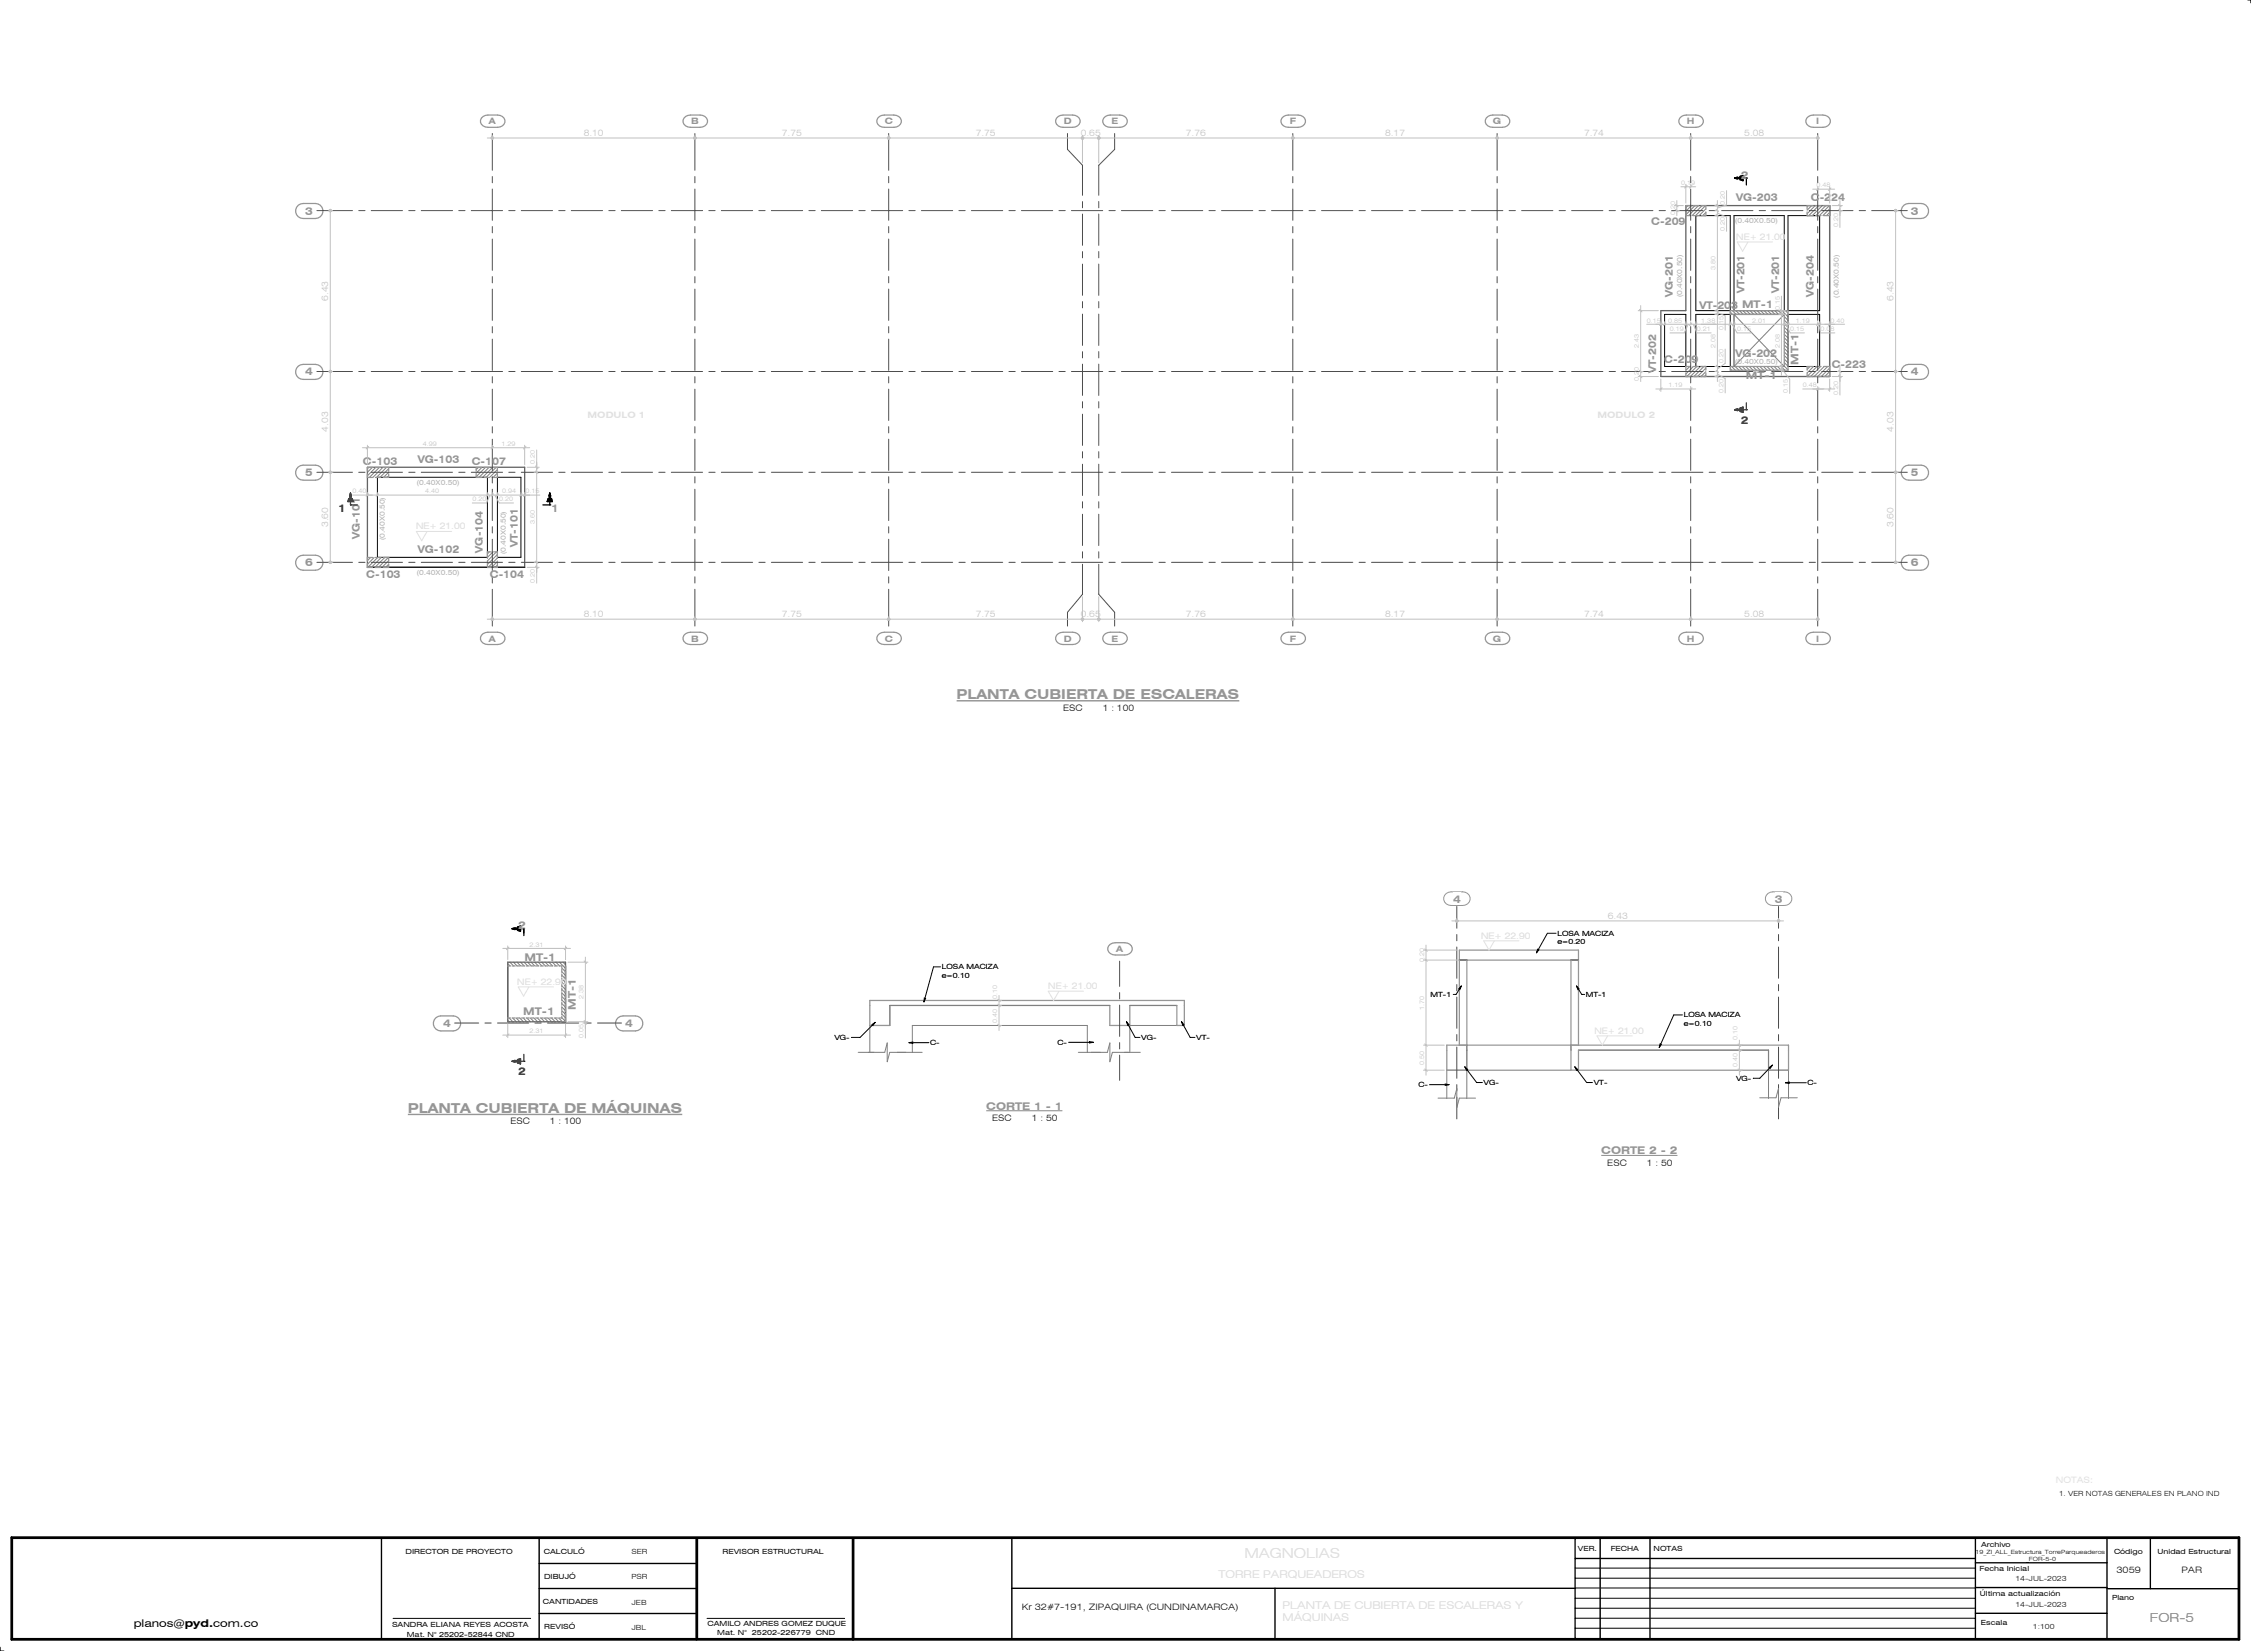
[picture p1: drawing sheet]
<svg xmlns="http://www.w3.org/2000/svg" width="900mm" height="660mm" viewBox="0 0 900 660" stroke-linecap="round" stroke-linejoin="round" font-family="sans-serif">
<defs><g id="words">
<g font-size="5.5" fill="#959595">
<text x="382.5" y="279.6">PLANTA CUBIERTA DE ESCALERAS</text>
<text x="163.1" y="445">PLANTA CUBIERTA DE MÁQUINAS</text>
</g>
<text font-size="4.9" fill="#959595" x="859.7" y="648.5">FOR-5</text>
<g font-size="4.2" fill="#959595">
<text x="696.1" y="71.4">2</text>
<text x="694.2" y="80.3">VG-203</text>
<text x="724.1" y="80.5">C-224</text>
<text x="122.1" y="85.8">3</text>
<text x="660.3" y="89.8">C-209</text>
<text x="764.1" y="85.8">3</text>
<text x="668.9" y="118.8" transform="rotate(-90 668.9 118.8)">VG-201</text>
<text x="697.6" y="117.3" transform="rotate(-90 697.6 117.3)">VT-201</text>
<text x="711.5" y="117.3" transform="rotate(-90 711.5 117.3)">VT-201</text>
<text x="725.3" y="118.8" transform="rotate(-90 725.3 118.8)">VG-204</text>
<text x="679.5" y="123.6">VT-203 MT-1</text>
<text x="694" y="142.7">VG-202</text>
<text x="662.3" y="149.2" transform="rotate(-90 662.3 149.2)">VT-202</text>
<text x="665.5" y="145.2">C-209</text>
<text x="719.2" y="145.9" transform="rotate(-90 719.2 145.9)">MT-1</text>
<text x="732.4" y="147.2">C-223</text>
<text x="122.1" y="150.1">4</text>
<text x="698.1" y="151.7">MT-1</text>
<text x="764.1" y="150.1">4</text>
<text x="145.1" y="185.8">C-103</text>
<text x="167.1" y="184.9">VG-103</text>
<text x="188.6" y="185.8">C-107</text>
<text x="122.1" y="190.4">5</text>
<text x="764.1" y="190.4">5</text>
<text x="220.3" y="204.8">1</text>
<text x="143.8" y="215.5" transform="rotate(-90 143.8 215.5)">VG-101</text>
<text x="167.1" y="220.9">VG-102</text>
<text x="193.1" y="220.9" transform="rotate(-90 193.1 220.9)">VG-104</text>
<text x="207" y="218.7" transform="rotate(-90 207 218.7)">VT-101</text>
<text x="122.1" y="226.4">6</text>
<text x="764.1" y="226.4">6</text>
<text x="146.5" y="231">C-103</text>
<text x="195.9" y="231">C-104</text>
<text x="581.1" y="360.8">4</text>
<text x="709.8" y="360.8">3</text>
<text x="207.2" y="371.4">2</text>
<text x="209.7" y="384">MT-1</text>
<text x="209.2" y="405.7">MT-1</text>
<text x="230.2" y="403.8" transform="rotate(-90 230.2 403.8)">MT-1</text>
<text x="177.2" y="410.5">4</text>
<text x="250" y="410.5">4</text>
<text x="394.4" y="443.6">CORTE 1 - 1</text>
<text x="640.3" y="461.5">CORTE 2 - 2</text>
</g>
<g font-size="4.2" fill="#383838">
<text x="696.1" y="169.5">2</text>
<text x="135.2" y="204.8">1</text>
<text x="207.2" y="429.9">2</text>
</g>
<text font-size="4.2" x="53.5" y="650.6">planos@pyd.com.co</text>
<g font-size="3.5" fill="#959595">
<text x="195.5" y="49.7">A</text>
<text x="276.4" y="49.7">B</text>
<text x="353.8" y="49.7">C</text>
<text x="425.3" y="49.7">D</text>
<text x="444.4" y="49.7">E</text>
<text x="515.7" y="49.7">F</text>
<text x="597" y="49.7">G</text>
<text x="674.5" y="49.7">H</text>
<text x="726.3" y="49.7">I</text>
<text x="195.5" y="256.5">A</text>
<text x="276.4" y="256.5">B</text>
<text x="353.8" y="256.5">C</text>
<text x="425.3" y="256.5">D</text>
<text x="444.4" y="256.5">E</text>
<text x="515.7" y="256.5">F</text>
<text x="597" y="256.5">G</text>
<text x="674.5" y="256.5">H</text>
<text x="726.3" y="256.5">I</text>
<text x="446.4" y="380.6">A</text>
</g>
<g font-size="3.5" fill="#c0c0c0">
<text x="233.4" y="54.3">8.10</text>
<text x="312.6" y="54.3">7.75</text>
<text x="390.1" y="54.3">7.75</text>
<text x="432.1" y="54.3">0.65</text>
<text x="474.2" y="54.3">7.76</text>
<text x="553.8" y="54.3">8.17</text>
<text x="633.4" y="54.3">7.74</text>
<text x="697.5" y="54.3">5.08</text>
<text x="131.2" y="120.3" transform="rotate(-90 131.2 120.3)">6.43</text>
<text x="757.1" y="120.3" transform="rotate(-90 757.1 120.3)">6.43</text>
<text x="131.2" y="172.6" transform="rotate(-90 131.2 172.6)">4.03</text>
<text x="757.1" y="172.6" transform="rotate(-90 757.1 172.6)">4.03</text>
<text x="131.2" y="210.7" transform="rotate(-90 131.2 210.7)">3.60</text>
<text x="757.1" y="210.7" transform="rotate(-90 757.1 210.7)">3.60</text>
<text x="233.4" y="246.7">8.10</text>
<text x="312.6" y="246.7">7.75</text>
<text x="390.1" y="246.7">7.75</text>
<text x="432.1" y="246.7">0.65</text>
<text x="474.2" y="246.7">7.76</text>
<text x="553.8" y="246.7">8.17</text>
<text x="633.4" y="246.7">7.74</text>
<text x="697.5" y="246.7">5.08</text>
<text x="642.9" y="367.3">6.43</text>
</g>
<g font-size="3.5" fill="#e1e1e1">
<text x="694.3" y="95.9">NE+ 21.00</text>
<text x="206.8" y="393.7">NE+ 22.90</text>
</g>
<g font-size="3.5">
<text x="425.1" y="284.1">ESC</text>
<text x="441" y="284.1">1 : 100</text>
<text x="204.1" y="449.4">ESC</text>
<text x="219.9" y="449.4">1 : 100</text>
<text x="396.8" y="448.2">ESC</text>
<text x="412.6" y="448.2">1 : 50</text>
<text x="642.7" y="466.1">ESC</text>
<text x="658.5" y="466.1">1 : 50</text>
<text x="846.3" y="629">3059</text>
<text x="872.3" y="629">PAR</text>
<text x="408.6" y="643.4">Kr 32#7-191, ZIPAQUIRA (CUNDINAMARCA)</text>
</g>
<g font-size="2.8" fill="#b2b2b2">
<text x="693.8" y="89.3">(0.40X0.50)</text>
<text x="672.6" y="118.9" transform="rotate(-90 672.6 118.9)">(0.40X0.50)</text>
<text x="735.3" y="119" transform="rotate(-90 735.3 119)">(0.40X0.50)</text>
<text x="693.8" y="145.7">(0.40X0.50)</text>
<text x="166.7" y="193.7">(0.40X0.50)</text>
<text x="153.9" y="215.8" transform="rotate(-90 153.9 215.8)">(0.40X0.50)</text>
<text x="202.3" y="221.5" transform="rotate(-90 202.3 221.5)">(0.40X0.50)</text>
<text x="166.7" y="229.7">(0.40X0.50)</text>
</g>
<g font-size="2.8">
<text x="622.7" y="374.1">LOSA MACIZA</text>
<text x="622.7" y="377.4">e= 0.20</text>
<text x="376.6" y="387.5">LOSA MACIZA</text>
<text x="376.6" y="390.9">e= 0.10</text>
<text x="572" y="398.5">MT-1</text>
<text x="634.1" y="398.5">MT-1</text>
<text x="673.2" y="406.7">LOSA MACIZA</text>
<text x="673.2" y="410.1">e= 0.10</text>
<text x="333.6" y="415.7">VG-</text>
<text x="371.9" y="417.8">C-</text>
<text x="422.9" y="417.7">C-</text>
<text x="456.3" y="415.7">VG-</text>
<text x="478.3" y="415.7">VT-</text>
<text x="567.2" y="434.6">C-</text>
<text x="593.3" y="433.7">VG-</text>
<text x="637.3" y="433.7">VT-</text>
<text x="694.2" y="432">VG-</text>
<text x="722.8" y="433.8">C-</text>
<text x="823.3" y="597.8">1. VER NOTAS GENERALES EN PLANO IND</text>
<text x="162.2" y="621.1">DIRECTOR DE PROYECTO</text>
<text x="217.4" y="621.1">CALCULÓ</text>
<text x="252.5" y="621.2">SER</text>
<text x="288.9" y="621.1">REVISOR ESTRUCTURAL</text>
<text x="630.9" y="620">VER.</text>
<text x="644.1" y="620">FECHA</text>
<text x="661.2" y="620">NOTAS</text>
<text x="792.1" y="618.5">Archivo</text>
<text x="845.3" y="621">Código</text>
<text x="862.7" y="621">Unidad Estructural</text>
<text x="791.6" y="627.9">Fecha Inicial</text>
<text x="217.6" y="631">DIBUJÓ</text>
<text x="252.5" y="631.1">PSR</text>
<text x="805.9" y="632">14-JUL-2023</text>
<text x="217.1" y="641">CANTIDADES</text>
<text x="252.5" y="641.5">JEB</text>
<text x="791.7" y="638.1">Última actualización</text>
<text x="844.5" y="639.5">Plano</text>
<text x="805.9" y="642.5">14-JUL-2023</text>
<text x="156.8" y="650.5">SANDRA ELIANA REYES ACOSTA</text>
<text x="217.6" y="651">REVISÓ</text>
<text x="252.5" y="651.4">JBL</text>
<text x="282.9" y="650.1">CAMILO ANDRES GOMEZ DUQUE</text>
<text x="286.8" y="653.6">Mat. N°</text>
<text x="300.7" y="653.6">25202-226779</text>
<text x="326.2" y="653.6">CND</text>
<text x="792.1" y="649.5">Escala</text>
<text x="812.9" y="651.2">1:100</text>
<text x="162.7" y="654.2">Mat. N° 25202-52844 CND</text>
</g>
<g font-size="2.5" fill="#c0c0c0">
<text x="672.2" y="74">0.19</text>
<text x="726.4" y="74.9">0.48</text>
<text x="689.7" y="81.9" transform="rotate(-90 689.7 81.9)">0.20</text>
<text x="669.8" y="86" transform="rotate(-90 669.8 86)">0.20</text>
<text x="689.7" y="92.5" transform="rotate(-90 689.7 92.5)">0.20</text>
<text x="735" y="90.9" transform="rotate(-90 735 90.9)">0.20</text>
<text x="711.6" y="124.1" transform="rotate(-90 711.6 124.1)">0.15</text>
<text x="658.5" y="128.9">0.15</text>
<text x="689.1" y="132" transform="rotate(-90 689.1 132)">0.15</text>
<text x="731.9" y="128.9">0.40</text>
<text x="667.8" y="132.4">0.19</text>
<text x="678.5" y="132.4">0.21</text>
<text x="694.6" y="132.4">0.15</text>
<text x="715.8" y="132.4">0.15</text>
<text x="728" y="132.4">0.08</text>
<text x="655.4" y="139.2" transform="rotate(-90 655.4 139.2)">2.43</text>
<text x="689.1" y="145.3" transform="rotate(-90 689.1 145.3)">0.20</text>
<text x="655.4" y="152.4" transform="rotate(-90 655.4 152.4)">0.20</text>
<text x="720.9" y="154.8">0.48</text>
<text x="689.1" y="157.1" transform="rotate(-90 689.1 157.1)">0.20</text>
<text x="714.9" y="157.3" transform="rotate(-90 714.9 157.3)">0.15</text>
<text x="735" y="157.9" transform="rotate(-90 735 157.9)">0.20</text>
<text x="169" y="178.3">4.99</text>
<text x="213.9" y="185.6" transform="rotate(-90 213.9 185.6)">0.20</text>
<text x="141" y="197.2">0.40</text>
<text x="210.2" y="197.2">0.15</text>
<text x="188.9" y="200.4">0.20</text>
<text x="199.6" y="200.4">0.20</text>
<text x="213.9" y="209.6" transform="rotate(-90 213.9 209.6)">3.60</text>
<text x="213.9" y="233.1" transform="rotate(-90 213.9 233.1)">0.20</text>
<text x="569.5" y="384.6" transform="rotate(-90 569.5 384.6)">0.20</text>
<text x="398.8" y="399.2" transform="rotate(-90 398.8 399.2)">0.10</text>
<text x="398.8" y="408.8" transform="rotate(-90 398.8 408.8)">0.40</text>
<text x="233.4" y="415" transform="rotate(-90 233.4 415)">0.05</text>
<text x="694.8" y="426.6" transform="rotate(-90 694.8 426.6)">0.40</text>
</g>
<g font-size="2.3">
<text x="790" y="621.1">19_ZI_ALL_Estructura_TorreParqueaderos</text>
<text x="810.1" y="623.9">_FOR-5-0</text>
</g>
</g></defs>
<g fill="none" stroke="#7f7f7f" stroke-width=".4">
<path d="M674.9 82.2l-.9 .9M676.3 82.2l-2.3 2.3M677.8 82.2l-3.8 3.7M679.2 82.2l-4 4M680.6 82.2l-4 4M682 82.2l-4 4M682.1 83.5l-2.7 2.7M682.1 84.9l-1.3 1.3M723 82.2l-.4 .4M724.4 82.2l-1.8 1.8M725.8 82.2l-3.2 3.2M727.3 82.2l-4 4"/>
<path d="M728.7 82.2l-4 4M730.1 82.2l-4 4M731.5 82.2l-4 4M731.6 83.5l-2.7 2.7M731.6 84.9l-1.3 1.3M691.9 124.7l.9 1M692.7 124.2l1.5 1.5M693.4 125.7l20.1 20.8M694.1 124.2l1.5 1.5M695.5 124.2l1.5 1.5M697 124.2l1.5 1.5M698.4 124.2l1.5 1.5"/>
<path d="M699.8 124.2l1.5 1.5M701.2 124.2l1.5 1.5M702.6 124.2l1.5 1.5M704 124.2l1.5 1.5M705.4 124.2l1.5 1.5M706.9 124.2l1.5 1.5M708.3 124.2l1.5 1.5M709.7 124.2l1.5 1.5M711.1 124.2l1.5 1.5M712.5 124.2l2.5 2.4M713.5 126.5l1.5 1.5M713.5 128l1.5 1.5"/>
<path d="M713.5 129.4l1.5 1.5M713.5 130.8l1.5 1.5M713.5 132.2l1.5 1.5M713.5 133.6l1.5 1.5M713.5 135l1.5 1.5M713.5 136.4l1.5 1.5M713.5 137.9l1.5 1.5M713.5 139.3l1.5 1.5M713.5 125.7l-20.1 20.8M713.9 124.2l1.1 1M674.3 146.5l-.2 .2M675.7 146.5l-1.6 1.6"/>
<path d="M677.1 146.5l-3 3M678.5 146.5l-4 4M679.9 146.5l-4 4M681.3 146.5l-4 4M682.1 147.1l-3.4 3.4M682.1 148.6l-1.9 1.9M682.1 150l-.5 .5M691.9 147.4l.6 .6M692.4 146.5l1.5 1.5M693.8 146.5l1.5 1.5M695.2 146.5l1.5 1.5M696.7 146.5l1.5 1.5"/>
<path d="M698.1 146.5l1.5 1.5M699.5 146.5l1.5 1.5M700.9 146.5l1.5 1.5M702.3 146.5l1.5 1.5M703.7 146.5l1.5 1.5M705.1 146.5l1.5 1.5M706.5 146.5l1.5 1.5M708 146.5l1.5 1.5M709.4 146.5l1.5 1.5M710.8 146.5l1.5 1.5M712.2 146.5l1.5 1.5M713.5 140.7l1.5 1.5"/>
<path d="M713.5 142.1l1.5 1.5M713.5 143.5l1.5 1.5M713.5 144.9l1.5 1.5M713.5 146.3l1.5 1.5M723.7 146.5l-1.1 1.1M725.2 146.5l-2.6 2.6M726.6 146.5l-4 4M728 146.5l-4 4M729.4 146.5l-4 4M730.8 146.5l-4 4M731.6 147.1l-3.4 3.4M731.6 148.5l-2 2"/>
<path d="M731.6 150l-.5 .5M147.4 186.9l-.5 .5M148.9 186.9l-2 1.9M150.3 186.9l-3.4 3.3M151.7 186.9l-4 4M153.1 186.9l-4 4M154.5 186.9l-4 4M155.4 187.4l-3.5 3.5M155.4 188.8l-2.1 2.1M155.4 190.2l-.7 .7M191.3 186.9l-.9 .8M192.7 186.9l-2.3 2.2"/>
<path d="M194.1 186.9l-3.7 3.7M195.5 186.9l-4 4M196.9 186.9l-4 4M198.3 186.9l-4 4M198.9 187.7l-3.1 3.2M198.9 189.1l-1.7 1.8M198.9 190.5l-.3 .4M148.2 222.8l-1.3 1.3M149.6 222.8l-2.7 2.8M151 222.8l-4 4M152.4 222.8l-4 4M153.9 222.8l-4 4"/>
<path d="M155.3 222.8l-4 4M155.4 224.1l-2.7 2.7M155.4 225.5l-1.3 1.3M195.7 220.6l-.8 .8M197.1 220.6l-2.2 2.2M198.5 220.6l-3.6 3.6M198.9 221.7l-4 4M198.9 223.1l-3.8 3.7M198.9 224.5l-2.4 2.3M198.9 225.9l-1 .9M443.8 401.9h-88v8h-8v10.9M451.8 401.9h18.8"/>
<path d="M470.6 409.9h-18.8v10.9M628.2 419.8v-2h-41.7v21.3M631.2 419.8h76v19.3M343.2 420.7h6.4M358.8 420.7h10M364.8 420.8v-10.9h70v10.9M431.2 420.7h8.8M449.6 420.7h6.4M628.2 427.8h-49.7v11.3M631.2 427.8h84v11.3"/>
</g>
<path d="M674.1 82.2h57.5v68.3h-67.5v-26.3h10zM713.5 125.7h-20.1v20.8M146.9 186.8h62.9v40h-62.9z" fill="none" stroke="#696969" stroke-width=".53"/>
<g fill="none" stroke="#959595" stroke-width=".5">
<path d="M676 82.2h-2v4h2M677 86.2h2.2M677 82.2h2.2M680.2 82.2h1.9v1.5M682.1 84.7v1.5h-2.6M722.6 84.7v1.5h3.1M725 82.2h-2.4v1.5M726 86.2h2.2M726 82.2h2.2M729.2 82.2h2.4v1.5M731.6 84.7v1.5h-2.4M691.9 124.2h23.1v23.8h-23.1v-1.5h21.6v-20.8h-21.6z"/>
<path d="M674.1 149v1.5h2.7M676 146.5h-1.9v1.5M677 150.5h2.2M677 146.5h2.2M679.5 146.5h2.6v1.5M682.1 149v1.5h-2.8M722.6 149v1.5h3.3M725 146.5h-2.4v1.5M726 150.5h2.2M726 146.5h2.2M729.2 146.5h2.4v1.5M731.6 149v1.5h-3.2"/>
<path d="M146.9 189.4v1.5h2.1M149 186.9h-2.1v1.4M150.1 186.9h2.1M150.1 190.9h2.1M153.3 186.9h2.1v1.4M155.4 189.4v1.5h-2.1M190.4 189.4v1.5h2.1M192.5 186.9h-2.1v1.4M193.6 186.9h2.1M193.6 190.9h2.1M196.8 186.9h2.1v1.4M198.9 189.4v1.5h-2.1"/>
<path d="M146.9 225.4v1.4h2.1M149 222.8h-2.1v1.5M150.1 226.8h2.1M150.1 222.8h2.1M153.3 222.8h2.1v1.5M155.4 225.4v1.4h-2.1M194.9 224.3v2.5h1.5M196.4 220.6h-1.5v2.6M197.4 220.6h1.5v2.6M198.9 224.3v2.5h-1.5M347.8 399.9h125.8v10h-3v-8h-18.8v8h-8v-8h-88v8h-8zM583.5 383.8h47.7"/>
<path d="M586.5 383.8v44h-8v-10h8M628.2 383.8v44h3v-8h76v8h8v-10h-87M583.5 417.8v-38h47.7v38"/>
</g>
<path d="M678.1 86.2h13.8v38h-13.8zM693.4 86.2h20.1v38h-20.1zM715 86.2h12.6v38h-12.6zM731.6 82.2v68.3M665.6 125.7h8.5v20.8h-8.5zM678.1 125.7h13.8v20.8h-13.8zM715 125.7h12.6v20.8h-12.6zM150.9 190.8h44v32h-44zM198.9 190.8h9.4v32h-9.4zM146.9 226.8h62.9" fill="none" stroke="#000" stroke-width=".4"/>
<path d="M583.5 383.8h3M628.2 383.8h3" fill="none" stroke="#000" stroke-width=".53"/>
<g fill="#fff">
<path d="M203 384.6h23.1v1.5h-23.1z" fill-rule="evenodd"/>
<path d="M224.6 386.1h1.5v22.3h-1.5z" fill-rule="evenodd"/>
<path d="M203 406.9h21.6v1.5h-21.6z" fill-rule="evenodd"/>
</g>
<g fill="none" stroke="#7f7f7f" stroke-width=".4">
<path d="M203 385.2l1 .9M203.9 384.6l1.5 1.5M205.3 384.6l1.5 1.5M206.7 384.6l1.5 1.5M208.1 384.6l1.5 1.5M209.5 384.6l1.5 1.5M211 384.6l1.5 1.5M212.4 384.6l1.5 1.5M213.8 384.6l1.5 1.5M215.2 384.6l1.5 1.5M216.6 384.6l1.5 1.5M218 384.6l1.5 1.5"/>
<path d="M219.4 384.6l1.5 1.5M220.8 384.6l1.5 1.5M222.3 384.6l1.5 1.5M223.7 384.6l2.4 2.5M224.6 387l1.5 1.5M224.6 388.4l1.5 1.5M224.6 389.8l1.5 1.5M224.6 391.2l1.5 1.5M224.6 392.6l1.5 1.5M224.6 394.1l1.5 1.5M224.6 395.5l1.5 1.5M224.6 396.9l1.5 1.5"/>
<path d="M224.6 398.3l1.5 1.5M224.6 399.7l1.5 1.5M225.1 384.6l1 1.1M203 407.8l.7 .6M203.6 406.9l1.5 1.5M205 406.9l1.5 1.5M206.4 406.9l1.5 1.5M207.8 406.9l1.5 1.5M209.2 406.9l1.5 1.5M210.6 406.9l1.5 1.5M212.1 406.9l1.5 1.5M213.5 406.9l1.5 1.5"/>
<path d="M214.9 406.9l1.5 1.5M216.3 406.9l1.5 1.5M217.7 406.9l1.5 1.5M219.1 406.9l1.5 1.5M220.5 406.9l1.5 1.5M222 406.9l1.5 1.5M223.4 406.9l1.5 1.5M224.6 401.1l1.5 1.5M224.6 402.5l1.5 1.5M224.6 404l1.5 1.5M224.6 405.4l1.5 1.5M224.6 406.8l1.5 1.5"/>
</g>
<path d="M203 384.6h23.1v23.8h-23.1z" fill="none" stroke="#696969" stroke-width=".53"/>
<g fill="none" stroke="#959595" stroke-width=".5">
<path d="M192.5 47.2l.7-.6a10.2 10.2 0 0 1 7.7 0 2.41 2.41 0 0 1 .8 2.9 2.41 2.41 0 0 1-2.8 1.4h-3.8a2.49 2.49 0 0 1-2.5-1 2.49 2.49 0 0 1-.1-2.7zM273.5 47.2l.7-.6a10.2 10.2 0 0 1 7.7 0 2.41 2.41 0 0 1 .8 2.9 2.41 2.41 0 0 1-2.8 1.4h-3.8a2.49 2.49 0 0 1-2.5-1 2.49 2.49 0 0 1-.1-2.7zM351 47.2l.7-.6a10.2 10.2 0 0 1 7.7 0 2.41 2.41 0 0 1 .8 2.9 2.41 2.41 0 0 1-2.8 1.4h-3.8a2.49 2.49 0 0 1-2.5-1 2.49 2.49 0 0 1-.1-2.7zM422.5 47.2l.7-.6a10.2 10.2 0 0 1 7.7 0 2.41 2.41 0 0 1 .8 2.9 2.41 2.41 0 0 1-2.8 1.4h-3.8a2.49 2.49 0 0 1-2.5-1 2.49 2.49 0 0 1-.1-2.7zM441.3 47.2l.7-.6a10.2 10.2 0 0 1 7.7 0 2.41 2.41 0 0 1 .8 2.9 2.41 2.41 0 0 1-2.7 1.4h-3.9a2.49 2.49 0 0 1-2.4-1 2.49 2.49 0 0 1-.2-2.7zM512.6 47.2l.7-.6a10.2 10.2 0 0 1 7.7 0 2.41 2.41 0 0 1 .8 2.9 2.41 2.41 0 0 1-2.8 1.4h-3.8a2.49 2.49 0 0 1-2.5-1 2.49 2.49 0 0 1-.1-2.7zM594.3 47.2l.7-.6a10.2 10.2 0 0 1 7.7 0 2.41 2.41 0 0 1 .8 2.9 2.41 2.41 0 0 1-2.8 1.4h-3.8a2.49 2.49 0 0 1-2.5-1 2.49 2.49 0 0 1-.1-2.7zM671.7 47.2l.6-.6a10.2 10.2 0 0 1 7.7 0 2.41 2.41 0 0 1 .9 2.9 2.41 2.41 0 0 1-2.8 1.4h-3.8a2.49 2.49 0 0 1-2.5-1 2.49 2.49 0 0 1-.1-2.7zM722.5 47.2l.6-.6a10.2 10.2 0 0 1 7.7 0 2.41 2.41 0 0 1 .9 2.9 2.41 2.41 0 0 1-2.8 1.4h-3.8a2.49 2.49 0 0 1-2.5-1 2.49 2.49 0 0 1-.1-2.7zM119.3 82a10.7 10.7 0 0 1 7.9-.5 3 3 0 0 1 1.9 3.4 3 3 0 0 1-3 2.4h-4.9a3 3 0 0 1-2.8-1.9 3 3 0 0 1 .9-3.4zM761.3 82a10.7 10.7 0 0 1 7.9-.5 3 3 0 0 1 1.9 3.4 3 3 0 0 1-2.9 2.4h-5a3 3 0 0 1-2.8-1.9 3 3 0 0 1 .9-3.4zM119.3 146.4a10.7 10.7 0 0 1 7.9-.6 3 3 0 0 1 1.9 3.4 3 3 0 0 1-3 2.5h-4.9a3 3 0 0 1-2.8-2 3 3 0 0 1 .9-3.3z"/>
<path d="M761.3 146.4a10.7 10.7 0 0 1 7.9-.6 3 3 0 0 1 1.9 3.4 3 3 0 0 1-2.9 2.5h-5a3 3 0 0 1-2.8-2 3 3 0 0 1 .9-3.3zM119.3 186.6a10.7 10.7 0 0 1 7.9-.5 3 3 0 0 1 1.9 3.4 3 3 0 0 1-3 2.4h-4.9a3 3 0 0 1-2.8-1.9 3 3 0 0 1 .9-3.4zM761.3 186.6a10.7 10.7 0 0 1 7.9-.5 3 3 0 0 1 1.9 3.4 3 3 0 0 1-2.9 2.4h-5a3 3 0 0 1-2.8-1.9 3 3 0 0 1 .9-3.4zM119.3 222.6a10.7 10.7 0 0 1 7.9-.5 3 3 0 0 1 1.9 3.4 3 3 0 0 1-3 2.4h-4.9a3 3 0 0 1-2.8-1.9 3 3 0 0 1 .9-3.4zM761.3 222.6a10.7 10.7 0 0 1 7.9-.5 3 3 0 0 1 1.9 3.4 3 3 0 0 1-2.9 2.4h-5a3 3 0 0 1-2.8-1.9 3 3 0 0 1 .9-3.4zM192.5 254l.7-.7a10.2 10.2 0 0 1 7.7 0 2.41 2.41 0 0 1 .8 3 2.41 2.41 0 0 1-2.8 1.3h-3.8a2.49 2.49 0 0 1-2.5-1 2.49 2.49 0 0 1-.1-2.6zM273.5 254l.7-.7a10.2 10.2 0 0 1 7.7 0 2.41 2.41 0 0 1 .8 3 2.41 2.41 0 0 1-2.8 1.3h-3.8a2.49 2.49 0 0 1-2.5-1 2.49 2.49 0 0 1-.1-2.6zM351 254l.7-.7a10.2 10.2 0 0 1 7.7 0 2.41 2.41 0 0 1 .8 3 2.41 2.41 0 0 1-2.8 1.3h-3.8a2.49 2.49 0 0 1-2.5-1 2.49 2.49 0 0 1-.1-2.6zM422.5 254l.7-.7a10.2 10.2 0 0 1 7.7 0 2.41 2.41 0 0 1 .8 3 2.41 2.41 0 0 1-2.8 1.3h-3.8a2.49 2.49 0 0 1-2.5-1 2.49 2.49 0 0 1-.1-2.6zM441.3 254l.7-.7a10.2 10.2 0 0 1 7.7 0 2.41 2.41 0 0 1 .8 3 2.41 2.41 0 0 1-2.7 1.3h-3.9a2.49 2.49 0 0 1-2.4-1 2.49 2.49 0 0 1-.2-2.6zM512.6 254l.7-.7a10.2 10.2 0 0 1 7.7 0 2.41 2.41 0 0 1 .8 3 2.41 2.41 0 0 1-2.8 1.3h-3.8a2.49 2.49 0 0 1-2.5-1 2.49 2.49 0 0 1-.1-2.6zM594.3 254l.7-.7a10.2 10.2 0 0 1 7.7 0 2.41 2.41 0 0 1 .8 3 2.41 2.41 0 0 1-2.8 1.3h-3.8a2.49 2.49 0 0 1-2.5-1 2.49 2.49 0 0 1-.1-2.6z"/>
<path d="M671.7 254l.6-.7a10.2 10.2 0 0 1 7.7 0 2.41 2.41 0 0 1 .9 3 2.41 2.41 0 0 1-2.8 1.3h-3.8a2.49 2.49 0 0 1-2.5-1 2.49 2.49 0 0 1-.1-2.6zM722.5 254l.6-.7a10.2 10.2 0 0 1 7.7 0 2.41 2.41 0 0 1 .9 3 2.41 2.41 0 0 1-2.8 1.3h-3.8a2.49 2.49 0 0 1-2.5-1 2.49 2.49 0 0 1-.1-2.6zM203 386.1h1.1M204.8 386.1h1.2M206.6 386.1h1.3M208.5 386.1h1.3M210.4 386.1h1.2M212.3 386.1h1.2M214.1 386.1h1.3M216 386.1h1.3M217.9 386.1h1.2M219.8 386.1h1.2"/>
<path d="M221.6 386.1h1.3M223.5 386.1h1.1v.7M224.6 387.5v1.2M224.6 389.3v1.3M224.6 391.2v1.3M224.6 393.1v1.2M224.6 395v1.2M224.6 396.8v1.3M224.6 398.7v1.3M226.1 386.1v1.5M226.1 388.2v1.3M226.1 390.1v1.2"/>
<path d="M226.1 392v1.2M226.1 393.8v1.3M226.1 395.7v1.3M226.1 397.6v1.2M226.1 399.5v1.2M203 406.9h1.1M204.8 406.9h1.2M206.6 406.9h1.3M208.5 406.9h1.3M210.4 406.9h1.2M212.3 406.9h1.2M214.1 406.9h1.3"/>
<path d="M216 406.9h1.3M217.9 406.9h1.2M219.8 406.9h1.2M221.6 406.9h1.3M224.6 400.6v1.2M224.6 402.5v1.2M224.6 404.3v1.3M224.6 406.2v.7h-1.1M226.1 401.3v1.3M226.1 403.2v1.3M226.1 405.1v1.2M226.1 407v1.4h-1.5"/>
</g>
<g fill="none" stroke="#4c4c4c" stroke-width=".4">
<path d="M196.9 53.4v14.7M277.9 53.4v14.7M355.4 53.4v14.7M426.8 53.4v6.3l6 6.4v12M445.7 53.4v6.3l-6.3 6.4v12M516.9 53.4v14.7M598.6 53.4v14.7M676 53.4v14.7M726.8 53.4v14.7M196.9 70.6v2.5M196.9 75.6v12.5M277.9 70.6v2.5"/>
<path d="M277.9 75.6v12.5M355.4 70.6v2.5M355.4 75.6v12.5M516.9 70.6v2.5M516.9 75.6v12.5M598.6 70.6v2.5M598.6 75.6v12.5M676 70.6v2.5M676 75.6v12.5M726.8 70.6v2.5M726.8 75.6v12.5M126.7 84.2h14.2"/>
<path d="M143.4 84.2h2.5M148.4 84.2h12.5M163.4 84.2h2.5M168.4 84.2h12.5M183.4 84.2h2.5M188.4 84.2h12.5M196.9 90.6v2.5M196.9 95.6v12.5M203.4 84.2h2.5M208.4 84.2h12.5M223.4 84.2h2.5M228.4 84.2h12.5"/>
<path d="M243.4 84.2h2.5M248.4 84.2h12.5M263.4 84.2h2.5M268.4 84.2h12.5M277.9 90.6v2.5M277.9 95.6v12.5M283.4 84.2h2.5M288.4 84.2h12.5M303.4 84.2h2.5M308.4 84.2h12.5M323.4 84.2h2.5M328.4 84.2h12.5"/>
<path d="M343.4 84.2h2.5M348.4 84.2h12.5M355.4 90.6v2.5M355.4 95.6v12.5M363.4 84.2h2.5M368.4 84.2h12.5M383.4 84.2h2.5M388.4 84.2h12.5M403.4 84.2h2.5M408.4 84.2h12.5M423.4 84.2h2.5M428.4 84.2h12.5"/>
<path d="M432.8 80.6v2.5M432.8 85.6v12.5M439.4 80.6v2.5M439.4 85.6v12.5M443.4 84.2h2.5M448.4 84.2h12.5M463.4 84.2h2.5M468.4 84.2h12.5M483.4 84.2h2.5M488.4 84.2h12.5M503.4 84.2h2.5M508.4 84.2h12.5"/>
<path d="M516.9 90.6v2.5M516.9 95.6v12.5M523.4 84.2h2.5M528.4 84.2h12.5M543.4 84.2h2.5M548.4 84.2h12.5M563.4 84.2h2.5M568.4 84.2h12.5M583.4 84.2h2.5M588.4 84.2h12.5M598.6 90.6v2.5M598.6 95.6v12.5"/>
<path d="M603.4 84.2h2.5M608.4 84.2h12.5M623.4 84.2h2.5M628.4 84.2h12.5M643.4 84.2h2.5M648.4 84.2h12.5M663.4 84.2h2.5M668.4 84.2h12.5M676 90.6v2.5M676 95.6v12.5M683.4 84.2h2.5M688.4 84.2h12.5"/>
<path d="M703.4 84.2h2.5M708.4 84.2h12.5M723.4 84.2h2.5M726.8 90.6v2.5M726.8 95.6v12.5M728.4 84.2h12.5M743.4 84.2h2.5M748.4 84.2h14.3M196.9 110.6v2.5M196.9 115.6v12.5M277.9 110.6v2.5M277.9 115.6v12.5"/>
<path d="M355.4 110.6v2.5M355.4 115.6v12.5M432.8 100.6v2.5M432.8 105.6v12.5M439.4 100.6v2.5M439.4 105.6v12.5M516.9 110.6v2.5M516.9 115.6v12.5M598.6 110.6v2.5M598.6 115.6v12.5M676 110.6v2.5M676 115.6v12.5"/>
<path d="M726.8 110.6v2.5M726.8 115.6v12.5M196.9 130.6v2.5M196.9 135.6v12.5M277.9 130.6v2.5M277.9 135.6v12.5M355.4 130.6v2.5M355.4 135.6v12.5M432.8 120.6v2.5M432.8 125.6v12.5M439.4 120.6v2.5M439.4 125.6v12.5"/>
<path d="M516.9 130.6v2.5M516.9 135.6v12.5M598.6 130.6v2.5M598.6 135.6v12.5M676 130.6v2.5M676 135.6v12.5M726.8 130.6v2.5M726.8 135.6v12.5M126.7 148.5h14.2M143.4 148.5h2.5M148.4 148.5h12.5M163.4 148.5h2.5"/>
<path d="M168.4 148.5h12.5M183.4 148.5h2.5M188.4 148.5h12.5M196.9 150.6v2.5M196.9 155.6v12.5M203.4 148.5h2.5M208.4 148.5h12.5M223.4 148.5h2.5M228.4 148.5h12.5M243.4 148.5h2.5M248.4 148.5h12.5M263.4 148.5h2.5"/>
<path d="M268.4 148.5h12.5M277.9 150.6v2.5M277.9 155.6v12.5M283.4 148.5h2.5M288.4 148.5h12.5M303.4 148.5h2.5M308.4 148.5h12.5M323.4 148.5h2.5M328.4 148.5h12.5M343.4 148.5h2.5M348.4 148.5h12.5M355.4 150.6v2.5"/>
<path d="M355.4 155.6v12.5M363.4 148.5h2.5M368.4 148.5h12.5M383.4 148.5h2.5M388.4 148.5h12.5M403.4 148.5h2.5M408.4 148.5h12.5M423.4 148.5h2.5M428.4 148.5h12.5M432.8 140.6v2.5M432.8 145.6v12.5M439.4 140.6v2.5"/>
<path d="M439.4 145.6v12.5M443.4 148.5h2.5M448.4 148.5h12.5M463.4 148.5h2.5M468.4 148.5h12.5M483.4 148.5h2.5M488.4 148.5h12.5M503.4 148.5h2.5M508.4 148.5h12.5M516.9 150.6v2.5M516.9 155.6v12.5M523.4 148.5h2.5"/>
<path d="M528.4 148.5h12.5M543.4 148.5h2.5M548.4 148.5h12.5M563.4 148.5h2.5M568.4 148.5h12.5M583.4 148.5h2.5M588.4 148.5h12.5M598.6 150.6v2.5M598.6 155.6v12.5M603.4 148.5h2.5M608.4 148.5h12.5M623.4 148.5h2.5"/>
<path d="M628.4 148.5h12.5M643.4 148.5h2.5M648.4 148.5h12.5M663.4 148.5h2.5M668.4 148.5h12.5M676 150.6v2.5M676 155.6v12.5M683.4 148.5h2.5M688.4 148.5h12.5M703.4 148.5h2.5M708.4 148.5h12.5M723.4 148.5h2.5"/>
<path d="M726.8 150.6v2.5M726.8 155.6v12.5M728.4 148.5h12.5M743.4 148.5h2.5M748.4 148.5h14.3M196.9 170.6v2.5M196.9 175.6v12.5M277.9 170.6v2.5M277.9 175.6v12.5M355.4 170.6v2.5M355.4 175.6v12.5M432.8 160.6v2.5"/>
<path d="M432.8 165.6v12.5M439.4 160.6v2.5M439.4 165.6v12.5M516.9 170.6v2.5M516.9 175.6v12.5M598.6 170.6v2.5M598.6 175.6v12.5M676 170.6v2.5M676 175.6v12.5M726.8 170.6v2.5M726.8 175.6v12.5M126.7 188.8h14.2"/>
<path d="M143.4 188.8h2.5M148.4 188.8h12.5M163.4 188.8h2.5M168.4 188.8h12.5M183.4 188.8h2.5M188.4 188.8h12.5M196.9 190.6v2.5M196.9 195.6v12.5M203.4 188.8h2.5M208.4 188.8h12.5M223.4 188.8h2.5M228.4 188.8h12.5"/>
<path d="M243.4 188.8h2.5M248.4 188.8h12.5M263.4 188.8h2.5M268.4 188.8h12.5M277.9 190.6v2.5M277.9 195.6v12.5M283.4 188.8h2.5M288.4 188.8h12.5M303.4 188.8h2.5M308.4 188.8h12.5M323.4 188.8h2.5M328.4 188.8h12.5"/>
<path d="M343.4 188.8h2.5M348.4 188.8h12.5M355.4 190.6v2.5M355.4 195.6v12.5M363.4 188.8h2.5M368.4 188.8h12.5M383.4 188.8h2.5M388.4 188.8h12.5M403.4 188.8h2.5M408.4 188.8h12.5M423.4 188.8h2.5M428.4 188.8h12.5"/>
<path d="M432.8 180.6v2.5M432.8 185.6v12.5M439.4 180.6v2.5M439.4 185.6v12.5M443.4 188.8h2.5M448.4 188.8h12.5M463.4 188.8h2.5M468.4 188.8h12.5M483.4 188.8h2.5M488.4 188.8h12.5M503.4 188.8h2.5M508.4 188.8h12.5"/>
<path d="M516.9 190.6v2.5M516.9 195.6v12.5M523.4 188.8h2.5M528.4 188.8h12.5M543.4 188.8h2.5M548.4 188.8h12.5M563.4 188.8h2.5M568.4 188.8h12.5M583.4 188.8h2.5M588.4 188.8h12.5M598.6 190.6v2.5M598.6 195.6v12.5"/>
<path d="M603.4 188.8h2.5M608.4 188.8h12.5M623.4 188.8h2.5M628.4 188.8h12.5M643.4 188.8h2.5M648.4 188.8h12.5M663.4 188.8h2.5M668.4 188.8h12.5M676 190.6v2.5M676 195.6v12.5M683.4 188.8h2.5M688.4 188.8h12.5"/>
<path d="M703.4 188.8h2.5M708.4 188.8h12.5M723.4 188.8h2.5M726.8 190.6v2.5M726.8 195.6v12.5M728.4 188.8h12.5M743.4 188.8h2.5M748.4 188.8h14.3M196.9 210.6v2.5M196.9 215.6v12.5M277.9 210.6v2.5M277.9 215.6v12.5"/>
<path d="M355.4 210.6v2.5M355.4 215.6v12.5M432.8 200.6v2.5M432.8 205.6v12.5M439.4 200.6v2.5M439.4 205.6v12.5M516.9 210.6v2.5M516.9 215.6v12.5M598.6 210.6v2.5M598.6 215.6v12.5M676 210.6v2.5M676 215.6v12.5"/>
<path d="M726.8 210.6v2.5M726.8 215.6v12.5M126.7 224.8h14.2M143.4 224.8h2.5M148.4 224.8h12.5M163.4 224.8h2.5M168.4 224.8h12.5M183.4 224.8h2.5M188.4 224.8h12.5M196.9 230.6v2.5M196.9 235.6v14.7M203.4 224.8h2.5"/>
<path d="M208.4 224.8h12.5M223.4 224.8h2.5M228.4 224.8h12.5M243.4 224.8h2.5M248.4 224.8h12.5M263.4 224.8h2.5M268.4 224.8h12.5M277.9 230.6v2.5M277.9 235.6v14.7M283.4 224.8h2.5M288.4 224.8h12.5M303.4 224.8h2.5"/>
<path d="M308.4 224.8h12.5M323.4 224.8h2.5M328.4 224.8h12.5M343.4 224.8h2.5M348.4 224.8h12.5M355.4 230.6v2.5M355.4 235.6v14.7M363.4 224.8h2.5M368.4 224.8h12.5M383.4 224.8h2.5M388.4 224.8h12.5M403.4 224.8h2.5"/>
<path d="M408.4 224.8h12.5M423.4 224.8h2.5M428.4 224.8h12.5M432.8 220.6v2.5M432.8 225.6v12l-6 7.2v5.5M439.4 220.6v2.5M439.4 225.6v12l6.3 7.2v5.5M443.4 224.8h2.5M448.4 224.8h12.5M463.4 224.8h2.5M468.4 224.8h12.5M483.4 224.8h2.5"/>
<path d="M488.4 224.8h12.5M503.4 224.8h2.5M508.4 224.8h12.5M516.9 230.6v2.5M516.9 235.6v14.7M523.4 224.8h2.5M528.4 224.8h12.5M543.4 224.8h2.5M548.4 224.8h12.5M563.4 224.8h2.5M568.4 224.8h12.5M583.4 224.8h2.5"/>
<path d="M588.4 224.8h12.5M598.6 230.6v2.5M598.6 235.6v14.7M603.4 224.8h2.5M608.4 224.8h12.5M623.4 224.8h2.5M628.4 224.8h12.5M643.4 224.8h2.5M648.4 224.8h12.5M663.4 224.8h2.5M668.4 224.8h12.5M676 230.6v2.5"/>
<path d="M676 235.6v14.7M683.4 224.8h2.5M688.4 224.8h12.5M703.4 224.8h2.5M708.4 224.8h12.5M723.4 224.8h2.5M726.8 230.6v2.5M726.8 235.6v14.7M728.4 224.8h12.5M743.4 224.8h2.5M748.4 224.8h14.3"/>
</g>
<path d="M698.9 96.7l-2.1 3.7-2.1-3.7h14.1M170.8 212.5l-2.2 3.7-2.1-3.7h14.1" fill="none" stroke="#e1e1e1" stroke-width=".4"/>
<path d="M676 55.2h50.8" fill="none" stroke="#c0c0c0" stroke-width=".4"/>
<circle cx="726.8" cy="55.2" r=".5" fill="#c0c0c0"/>
<g fill="none" stroke="#c0c0c0" stroke-width=".4">
<path d="M598.6 55.2h77.4M726.8 54.2v1.3"/>
<circle cx="726.8" cy="55.2" r=".5"/>
</g>
<circle cx="676" cy="55.2" r=".5" fill="#c0c0c0"/>
<g fill="none" stroke="#c0c0c0" stroke-width=".4">
<path d="M516.9 55.2h81.7M676 54.2v1.3"/>
<circle cx="676" cy="55.2" r=".5"/>
</g>
<circle cx="598.6" cy="55.2" r=".5" fill="#c0c0c0"/>
<g fill="none" stroke="#c0c0c0" stroke-width=".4">
<path d="M439.4 55.2h77.5M598.6 54.2v1.3"/>
<circle cx="598.6" cy="55.2" r=".5"/>
</g>
<circle cx="516.9" cy="55.2" r=".5" fill="#c0c0c0"/>
<g fill="none" stroke="#c0c0c0" stroke-width=".4">
<path d="M432.8 55.2h6.6M516.9 54.2v1.3"/>
<circle cx="516.9" cy="55.2" r=".5"/>
</g>
<circle cx="439.4" cy="55.2" r=".5" fill="#c0c0c0"/>
<g fill="none" stroke="#c0c0c0" stroke-width=".4">
<path d="M355.4 55.2h77.4M439.4 54.2v10.9"/>
<circle cx="439.4" cy="55.2" r=".5"/>
</g>
<circle cx="432.8" cy="55.2" r=".5" fill="#c0c0c0"/>
<g fill="none" stroke="#c0c0c0" stroke-width=".4">
<path d="M277.9 55.2h77.5M432.8 54.2v10.9"/>
<circle cx="432.8" cy="55.2" r=".5"/>
</g>
<circle cx="355.4" cy="55.2" r=".5" fill="#c0c0c0"/>
<g fill="none" stroke="#c0c0c0" stroke-width=".4">
<path d="M194.9 55.2h83M355.4 54.2v1.3"/>
<circle cx="355.4" cy="55.2" r=".5"/>
</g>
<circle cx="277.9" cy="55.2" r=".5" fill="#c0c0c0"/>
<g fill="none" stroke="#c0c0c0" stroke-width=".4">
<path d="M277.9 54.2v1.3"/>
<circle cx="277.9" cy="55.2" r=".5"/>
</g>
<circle cx="196.9" cy="55.2" r=".5" fill="#c0c0c0"/>
<g fill="none" stroke="#c0c0c0" stroke-width=".4">
<path d="M196.9 54.2v1.3M132.1 188.8v36"/>
<circle cx="196.9" cy="55.2" r=".5"/>
</g>
<circle cx="132.1" cy="224.8" r=".5" fill="#c0c0c0"/>
<g fill="none" stroke="#c0c0c0" stroke-width=".4">
<path d="M132.1 148.5v40.3M131.8 224.8h1.3"/>
<circle cx="132.1" cy="224.8" r=".5"/>
</g>
<circle cx="132.1" cy="188.8" r=".5" fill="#c0c0c0"/>
<g fill="none" stroke="#c0c0c0" stroke-width=".4">
<path d="M132.1 84.2v64.3M131.8 188.8h1.3"/>
<circle cx="132.1" cy="188.8" r=".5"/>
</g>
<circle cx="132.1" cy="148.5" r=".5" fill="#c0c0c0"/>
<g fill="none" stroke="#c0c0c0" stroke-width=".4">
<path d="M131.8 148.5h1.3"/>
<circle cx="132.1" cy="148.5" r=".5"/>
</g>
<circle cx="132.1" cy="84.2" r=".5" fill="#c0c0c0"/>
<g fill="none" stroke="#c0c0c0" stroke-width=".4">
<path d="M131.8 84.2h1.3M758 188.8v36"/>
<circle cx="132.1" cy="84.2" r=".5"/>
</g>
<circle cx="758" cy="224.8" r=".5" fill="#c0c0c0"/>
<g fill="none" stroke="#c0c0c0" stroke-width=".4">
<path d="M758 148.5v40.3M757.7 224.8h1.3"/>
<circle cx="758" cy="224.8" r=".5"/>
</g>
<circle cx="758" cy="188.8" r=".5" fill="#c0c0c0"/>
<g fill="none" stroke="#c0c0c0" stroke-width=".4">
<path d="M758 84.2v64.3M757.7 188.8h1.3"/>
<circle cx="758" cy="188.8" r=".5"/>
</g>
<circle cx="758" cy="148.5" r=".5" fill="#c0c0c0"/>
<g fill="none" stroke="#c0c0c0" stroke-width=".4">
<path d="M757.7 148.5h1.3"/>
<circle cx="758" cy="148.5" r=".5"/>
</g>
<circle cx="758" cy="84.2" r=".5" fill="#c0c0c0"/>
<g fill="none" stroke="#c0c0c0" stroke-width=".4">
<path d="M757.7 84.2h1.3M676 247.5h50.8"/>
<circle cx="758" cy="84.2" r=".5"/>
</g>
<circle cx="726.8" cy="247.5" r=".5" fill="#c0c0c0"/>
<g fill="none" stroke="#c0c0c0" stroke-width=".4">
<path d="M598.6 247.5h77.4M726.8 246.5v1.3"/>
<circle cx="726.8" cy="247.5" r=".5"/>
</g>
<circle cx="676" cy="247.5" r=".5" fill="#c0c0c0"/>
<g fill="none" stroke="#c0c0c0" stroke-width=".4">
<path d="M516.9 247.5h81.7M676 246.5v1.3"/>
<circle cx="676" cy="247.5" r=".5"/>
</g>
<circle cx="598.6" cy="247.5" r=".5" fill="#c0c0c0"/>
<g fill="none" stroke="#c0c0c0" stroke-width=".4">
<path d="M439.4 247.5h77.5M598.6 246.5v1.3"/>
<circle cx="598.6" cy="247.5" r=".5"/>
</g>
<circle cx="516.9" cy="247.5" r=".5" fill="#c0c0c0"/>
<g fill="none" stroke="#c0c0c0" stroke-width=".4">
<path d="M432.8 247.5h6.6M516.9 246.5v1.3"/>
<circle cx="516.9" cy="247.5" r=".5"/>
</g>
<circle cx="439.4" cy="247.5" r=".5" fill="#c0c0c0"/>
<g fill="none" stroke="#c0c0c0" stroke-width=".4">
<path d="M439.4 238.6v9.9M355.4 247.5h77.4"/>
<circle cx="439.4" cy="247.5" r=".5"/>
</g>
<circle cx="432.8" cy="247.5" r=".5" fill="#c0c0c0"/>
<g fill="none" stroke="#c0c0c0" stroke-width=".4">
<path d="M432.8 238.6v9.9M277.9 247.5h77.5"/>
<circle cx="432.8" cy="247.5" r=".5"/>
</g>
<circle cx="355.4" cy="247.5" r=".5" fill="#c0c0c0"/>
<g fill="none" stroke="#c0c0c0" stroke-width=".4">
<path d="M194.9 247.5h83M355.4 246.5v1.3"/>
<circle cx="355.4" cy="247.5" r=".5"/>
</g>
<circle cx="277.9" cy="247.5" r=".5" fill="#c0c0c0"/>
<g fill="none" stroke="#c0c0c0" stroke-width=".4">
<path d="M277.9 246.5v1.3"/>
<circle cx="277.9" cy="247.5" r=".5"/>
</g>
<circle cx="196.9" cy="247.5" r=".5" fill="#c0c0c0"/>
<g fill="none" stroke="#c0c0c0" stroke-width=".4">
<path d="M672.1 74.7h5.9M674.1 73.7v7.5M674.6 74.2l-1 1M676 73.7v1.3M676.5 74.2l-1 1M690.4 76.2v5.7l-3.7 1.3M724.8 75.6h8.8M726.8 74.6v1.3M727.3 75.1l-1 1M731.6 74.6v6.6M732.1 75.1l-1 1M669.5 82.2h3.6"/>
<path d="M670 83.7l1 1M670 81.7l1 1M670.2 84.2h1.3M670.5 80.2v6M685.7 84.2h1.3M685.7 82.2h1.3M685.7 86.2h1.3M686.2 81.7l1 1M686.2 83.7l1 1M686.2 85.7l1 1M686.7 80.2v72.3M686.7 85.2l3.7 1.6v5.7"/>
<path d="M732.6 82.2h4.1M735.2 83.7l1 1M735.2 81.7l1 1M735.4 84.2h1.3M735.7 80.2v10.7M655.1 124.2h8M655.6 123.7l1 1M656.1 122.2v30.3M685.7 124.2h1.3M685.7 125.7h1.3M686.2 123.7l1 1M686.2 125.2l1 1"/>
<path d="M686.7 124.9l3.1 1.4v5.7M689.8 139.6v5.7l-3.1 2.2M655.1 150.5h8M655.6 150l1 1M655.6 148l1 1M655.8 148.5h1.3M662.1 155.5h15.9M664.1 151.5v5M664.6 155l-1 1M676 154.5v1.3M676.5 155l-1 1M685.7 150.5h1.3"/>
<path d="M685.7 148.5h1.3M685.7 146.5h1.3M686.2 146l1 1M686.2 148l1 1M686.2 150l1 1M686.7 149.5l3.1 1.9v5.7M720.9 155.5h12.7M726.8 154.5v1.3M727.3 155l-1 1M731.6 151.5v5M732.1 155l-1 1M732.6 150.5h4.1"/>
<path d="M734.7 148.5h1.3M735.2 148l1 1M735.2 150l1 1M735.7 146.5v11.4M144.9 179h66.9M146.9 178v7.8M147.4 178.5l-1 1M196.9 178v1.3M197.4 178.5l-1 1M209.8 178v7.8M210.3 178.5l-1 1M214.6 179.9v53.2"/>
<path d="M141 197.9h74.9M146.9 196.9v1.3M147.4 197.4l-1 1M150.9 196.9v1.3M151.4 197.4l-1 1M194.9 196.9v1.3M195.4 197.4l-1 1M195.9 197.9l-1.3 3.2h-5.7M196.9 196.9v1.3M197.4 197.4l-1 1M197.9 197.9l1.7 3.2h5.7M198.9 196.9v1.3"/>
<path d="M199.4 197.4l-1 1M208.3 196.9v1.3M208.8 197.4l-1 1M209.8 196.9v1.3M210.3 197.4l-1 1M210.8 186.8h4.8M213.6 188.8h1.3M214.1 186.3l1 1M214.1 188.3l1 1M210.8 226.8h4.8M213.6 224.8h1.3M214.1 224.3l1 1"/>
<path d="M214.1 226.3l1 1M196.9 246.5v1.3"/>
<circle cx="196.9" cy="247.5" r=".5"/>
</g>
<path d="M219.2 199.3l-.4 1.2h2.1l-.4-1.2M219.8 197.1l-.3 1.2M219.8 197.1l.4 1.2M219.8 200v1.8h-2.7M219.8 197.1v1.9" fill="none" stroke="#000" stroke-width=".5"/>
<path d="M219.8 197.1l1.1 3.4h-2.1z" fill="#000"/>
<g fill="#000">
<circle cx="140.1" cy="201.8" r=".25"/>
<circle cx="219.8" cy="201.8" r=".25"/>
</g>
<path d="M139.5 199.3l-.4 1.2h2.1l-.4-1.2M140.1 197.1l.4 1.2M140.1 197.1l-.3 1.2M140.1 200v1.8h2.8M140.1 197.1v1.9" fill="none" stroke="#383838" stroke-width=".5"/>
<path d="M140.1 197.1l1.1 3.4h-2.1z" fill="#383838"/>
<path d="M693.6 163.8l1.2 .4M693.6 163.8h1.8M694.8 163.4l-1.2 .4M695.7 163.1l1.3-.3v2l-1.3-.3M698.3 161v2.8h-1.9M139.5 199.3l-.4 1.2h2.1l-.4-1.2M139.8 198.3l.3-1.2 .4 1.2" fill="none" stroke="#383838" stroke-width=".5"/>
<path d="M693.6 71.2l1.2 .4M693.6 71.2h1.8M694.8 70.8l-1.2 .4M695.7 70.5l1.3-.4v2.1l-1.3-.4M696.4 71.2h1.9v2.8" fill="none" stroke="#000" stroke-width=".5"/>
<path d="M693.6 71.2l3.4-1.1v2.1z" fill="#000"/>
<g fill="#000">
<circle cx="698.3" cy="71.2" r=".25"/>
<circle cx="698.3" cy="163.8" r=".25"/>
</g>
<path d="M693.6 163.8l3.4-1v2z" fill="#383838"/>
<path d="M694.8 163.4l-1.2 .4 1.2 .4M695.7 163.1l1.3-.3v2l-1.3-.3" fill="none" stroke="#383838" stroke-width=".5"/>
<g fill="none" stroke="#c0c0c0" stroke-width=".4">
<path d="M712.3 118.4v31.6M658.5 129.6h79.1M664.1 128.6v1.3M664.6 129.1l-1 1M665.6 128.6v1.3M666.1 129.1l-1 1M674.1 128.6v1.3M674.6 129.1l-1 1M675.1 129.6l-1.6 3.5h-5.7M676 128.6v1.3M676.5 129.1l-1 1M677.1 129.6l1.4 3.5h5.7"/>
<path d="M678.1 128.6v1.3M678.6 129.1l-1 1M691.9 128.6v1.3M692.4 129.1l-1 1M692.6 129.6l2 3.5h5.7M693.4 128.6v1.3M693.9 129.1l-1 1M711.3 124.2h2.7M711.3 125.7h2.7M711.8 123.7l1 1M711.8 125.2l1 1M713.5 128.6v1.3"/>
<path d="M714 129.1l-1 1M714.2 129.6l1.6 3.5h5.7M715 128.6v1.3M715.5 129.1l-1 1M726.8 128.6v1.3M727.2 129.6l.8 3.5h5.7M727.3 129.1l-1 1M727.6 128.6v1.3M728.1 129.1l-1 1M731.6 128.6v1.3M732.1 129.1l-1 1M711.3 146.5h1.3"/>
<path d="M711.3 148h1.3M711.8 146l1 1M711.8 147.5l1 1M712.3 147.3l3.3 4.3v5.7M580.5 368.1h132.7M399 399.4l1 1M399.2 399.9h1.3M399.5 397.9v14M399 409.4l1 1M399 401.4l1 1M399.2 409.9h1.3M399.2 401.9h1.3"/>
<path d="M695 419.3l1 1M695 417.3l1 1M695.2 419.8h1.3M695.2 417.8h1.3M695.5 415.8v14M695 427.3l1 1M695.2 427.8h1.3"/>
</g>
<path d="M443.3 378.1l.7-.7a10.2 10.2 0 0 1 7.7 0 2.41 2.41 0 0 1 .8 3 2.41 2.41 0 0 1-2.7 1.4h-3.9a2.49 2.49 0 0 1-2.4-1.1 2.49 2.49 0 0 1-.2-2.6z" fill="none" stroke="#959595" stroke-width=".5"/>
<g fill="none" stroke="#4c4c4c" stroke-width=".4">
<path d="M582.5 362.4v8.7M582.5 373.6v2.5M582.5 378.6v12.5M711.2 362.4v8.7M711.2 373.6v2.5M711.2 378.6v12.5M447.7 384.2v10.1M447.7 396.8v2.5M582.5 393.6v2.5M582.5 398.6v12.5M711.2 393.6v2.5M711.2 398.6v12.5"/>
<path d="M447.7 401.8v12.5M447.7 416.8v2.5M582.5 413.6v2.5M582.5 418.6v12.5M711.2 413.6v2.5M711.2 418.6v12.5M447.7 421.8v10.1M582.5 433.6v2.5M582.5 438.6v8.7M711.2 433.6v2.5M711.2 438.6v8.7"/>
</g>
<path d="M347.3 420.7h6.5l1-3.8v7.5l1-3.7h6.5M436.3 420.7h6.5l1-3.8v7.5l1-3.7h6.5M575 439h6.5l1-3.8v7.5l1-3.7h6.5M703.7 438.8h6.5l1-3.7v7.5l1-3.8h6.5" fill="none" stroke="#7f7f7f" stroke-width=".4"/>
<path d="M423.4 396.2l-2.1 3.7-2.1-3.7h14.1M642.8 414.1l-2.1 3.7-2.1-3.7h14.1" fill="none" stroke="#e1e1e1" stroke-width=".4"/>
<path d="M348.7 409.6l1.2-.9-.8 1.2zM363.5 416.8l1.5-.3v.6zM369.6 399l.5 .1-.6 1.4zM435.6 416.4l1.5 .3-1.5 .2zM450.5 408.4l.9 1.2-.5 .3zM472.5 408.4l.9 1.2-.5 .3z" fill="#000"/>
<path d="M369.6 399l.5 .1-.6 1.4zM376.1 386.5h-2.8l-3.8 14M348.7 409.6l1.2-.9-.8 1.2zM349.9 408.7l-6 6h-3.4M363.5 416.8l1.5-.3v.6zM363.5 416.8h7.9M427.4 416.7h9.7M435.6 416.4l1.5 .3-1.5 .2zM450.5 408.4l.9 1.2-.5 .3zM450.5 408.4l3.4 6.3h1.9M472.5 408.4l.9 1.2-.5 .3zM472.5 408.4l3.4 6.3h1.9" fill="none" stroke="#000" stroke-width=".4"/>
<circle cx="711.2" cy="368.1" r=".5" fill="#c0c0c0"/>
<g fill="none" stroke="#c0c0c0" stroke-width=".4">
<path d="M711.2 367.1v1.3"/>
<circle cx="711.2" cy="368.1" r=".5"/>
</g>
<circle cx="582.5" cy="368.1" r=".5" fill="#c0c0c0"/>
<g fill="none" stroke="#c0c0c0" stroke-width=".4">
<path d="M569.2 379.8h13.3M569.7 379.3l1 1M570.2 377.8v52M582.5 367.1v1.3M569.2 383.8h13.3M569.7 383.3l1 1M569.2 417.8h8.3M569.7 417.3l1 1M569.2 427.8h8.3M569.7 427.3l1 1"/>
<circle cx="582.5" cy="368.1" r=".5"/>
</g>
<path d="M614.9 379.4l.5 .3-1 1.2zM663.8 417.2l.5 .3-.8 1.2zM577.9 433.3l1.5 .3-1.5 .3zM585.7 426.5l1.1 1-.4 .3zM707.5 426.7l1.2-.9-.8 1.2zM714 432.8l1.5-.2v.5z" fill="#000"/>
<path d="M614.9 379.4l.5 .3-1 1.2zM622.2 373.1h-3.5l-4.3 7.8M663.8 417.2l.5 .3-.8 1.2zM672.7 405.7h-3.4l-5.8 13M571.7 433.6h7.7M577.9 433.3l1.5 .3-1.5 .3zM585.7 426.5l1.1 1-.4 .3zM585.7 426.5l4.8 6.2h2.3M707.5 426.7l1.2-.9-.8 1.2zM708.7 425.8l-5 5.2h-2.6M714 432.8l1.5-.2v.5zM714 432.8h8.3" fill="none" stroke="#000" stroke-width=".4"/>
<path d="M578.3 357.1a11.1 11.1 0 0 1 7.6-.4 2.7 2.7 0 0 1 1.9 3.1 2.7 2.7 0 0 1-2.9 2.2h-4.6a2.71 2.71 0 0 1-2.8-1.7 2.71 2.71 0 0 1 .8-3.2z" fill="none" stroke="#959595" stroke-width=".4"/>
<path d="M581.1 356.7h3.1v5.1h-3.1z" fill="#fff"/>
<path d="M707 357.1a11.1 11.1 0 0 1 7.5-.4 2.7 2.7 0 0 1 2 3.1 2.7 2.7 0 0 1-3 2.2h-4.6a2.71 2.71 0 0 1-2.8-1.7 2.71 2.71 0 0 1 .9-3.2z" fill="none" stroke="#959595" stroke-width=".4"/>
<path d="M709.8 356.7h3.1v5.1h-3.1z" fill="#fff"/>
<path d="M597.5 376.1l-2.1 3.7-2.1-3.7h14.1" fill="none" stroke="#e1e1e1" stroke-width=".4"/>
<path d="M204.7 371.2l3.4-1v2.1zM584.3 394.2l-.5 1.4-.5-.3zM630.4 394.2l1 1.1-.4 .3zM629.7 426.5l1.1 1-.4 .3z" fill="#000"/>
<path d="M584.3 394.2l-.5 1.4-.5-.3zM584.3 394.2l-2.1 3.3h-1.1M630.4 394.2l1 1.1-.4 .3zM630.4 394.2l2.1 3.3h1.1M629.7 426.5l1.1 1-.4 .3zM629.7 426.5l4.8 6.2h2.3" fill="none" stroke="#000" stroke-width=".4"/>
<path d="M174.3 406.8a10.7 10.7 0 0 1 7.9-.5 3 3 0 0 1 2 3.3 3 3 0 0 1-3 2.5h-4.9a3 3 0 0 1-2.8-2 3 3 0 0 1 .8-3.3zM247.2 406.8a10.7 10.7 0 0 1 7.9-.5 3 3 0 0 1 1.9 3.3 3 3 0 0 1-3 2.5h-4.9a3 3 0 0 1-2.8-2 3 3 0 0 1 .9-3.3z" fill="none" stroke="#959595" stroke-width=".5"/>
<path d="M181.8 409h9.6M193.9 409h2.5M198.9 409h12.5M213.9 409h2.5M218.9 409h12.5M233.9 409h2.5M238.9 409h9.6" fill="none" stroke="#4c4c4c" stroke-width=".4"/>
<path d="M204.7 371.2l1.3 .4M204.7 371.2h1.9M206 370.9l-1.3 .3M206.9 370.6l1.2-.4v2.1l-1.2-.4M207.6 371.2h1.9v2.8" fill="none" stroke="#000" stroke-width=".5"/>
<circle cx="209.5" cy="424.2" r=".25" fill="#000"/>
<path d="M204.7 424.2l1.3 .4M204.7 424.2h1.9M206 423.9l-1.3 .3M206.9 423.6l1.2-.4v2.1l-1.2-.4M209.5 421.5v2.7h-1.9" fill="none" stroke="#383838" stroke-width=".5"/>
<path d="M204.7 424.2l3.4-1v2.1z" fill="#383838"/>
<path d="M206 423.9l-1.3 .3 1.3 .4M206.9 423.6l1.2-.4v2.1l-1.2-.4" fill="none" stroke="#383838" stroke-width=".5"/>
<path d="M211.5 394.5l-2.1 3.7-2.2-3.7h14.1" fill="none" stroke="#e1e1e1" stroke-width=".4"/>
<g fill="none" stroke="#c0c0c0" stroke-width=".4">
<path d="M201 379.1h27.1M203 378.1v5.5M203.5 378.6l-1 1M226.1 378.1v5.5M226.6 378.6l-1 1M227.1 384.6h8M233.6 384.1l1 1M234.1 382.6v32.4M201 413.8h27.1M203 409.4v5.4M203.5 413.3l-1 1M226.1 409.4v5.4"/>
<path d="M226.6 413.3l-1 1M227.1 408.4h8M233.1 409h1.3M233.6 407.9l1 1M233.6 408.5l1 1"/>
</g>
<path d="M898.8 0h1.2v1.1M629.8 638.9h160.1M629.8 634.8h160.1M629.8 630.9h160.1M629.8 626.8h160.1M.1 658.5v1.5h1.5M157.2 646.9h55M282.7 646.9h55M629.8 650.9h160.1M629.8 646.9h160.1M629.8 642.9h160.1" fill="none" stroke="#000" stroke-width=".4"/>
<g fill="none" stroke="#000" stroke-width=".55">
<path d="M152.5 615.1v40.2M215.6 615.1v40.2M404.6 614.7v40.6M629.8 614.7v40.6M639.8 614.7v40.6M659.8 614.7v40.6M789.9 614.7v40.6M842.5 614.7v40.6M859.9 614.7v20.4M215.6 635h63M215.6 625h63M404.6 634.9h225.2"/>
<path d="M509.8 634.9v20.4M629.8 623h160.1M789.9 634.6h52.6M789.9 624.7h52.6M842.5 635.1h52.8M215.6 645h63M789.9 644.9h52.6"/>
</g>
<path d="M4.7 614.7h890.6v40.6h-890.6zM278.6 615.1v40.2M341.1 615.1v40.2" fill="none" stroke="#000" stroke-width="1.1"/>
<path d="M425.1 280.8h28v4.1h-28z" fill="#fff"/>
<path d="M382.5 280.1h113.1" fill="none" stroke="#959595" stroke-width=".56"/>
<path d="M396.8 444.9h25.7v4.1h-25.7z" fill="#fff"/>
<path d="M394.4 444h30.4" fill="none" stroke="#959595" stroke-width=".43"/>
<path d="M642.7 462.8h25.7v4.1h-25.7z" fill="#fff"/>
<path d="M640.3 461.9h30.5" fill="none" stroke="#959595" stroke-width=".43"/>
<path d="M204.1 446.1h27.9v4.1h-27.9z" fill="#fff"/>
<path d="M163.1 445.5h109.7" fill="none" stroke="#959595" stroke-width=".56"/>
<use href="#words"/>
</svg>
